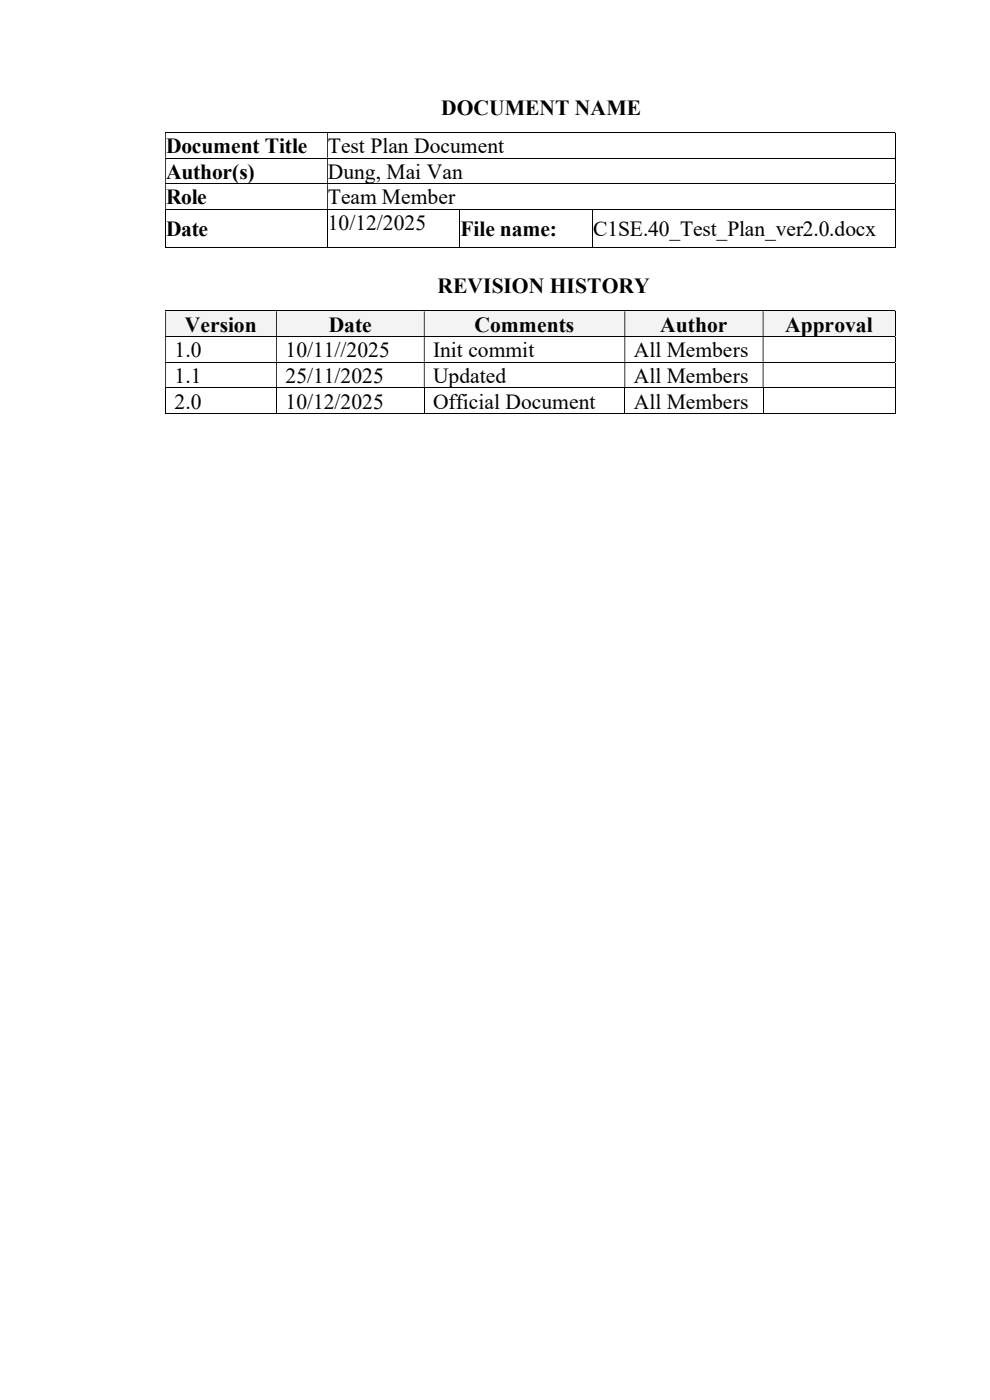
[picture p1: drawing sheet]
<svg xmlns="http://www.w3.org/2000/svg" width="210mm" height="297mm" viewBox="0 0 210 297" stroke-linecap="round" stroke-linejoin="round" font-family="sans-serif">
<defs><g id="words">
<g font-size="4.6">
<text x="93.6" y="24.4">DOCUMENT NAME</text>
<text x="35.2" y="32.5">Document Title</text>
<text x="69.6" y="32.5">Test Plan Document</text>
<text x="35.2" y="37.9">Author(s)</text>
<text x="69.6" y="37.9">Dung, Mai Van</text>
<text x="35.2" y="43.3">Role</text>
<text x="69.6" y="43.3">Team Member</text>
<text x="35.2" y="50.1">Date</text>
<text x="97.7" y="50.1">File name:</text>
<text x="125.9" y="50.1">C1SE.40_Test_Plan_ver2.0.docx</text>
<text x="92.8" y="62.1">REVISION HISTORY</text>
</g>
<g font-size="4.6" fill="#00000a">
<text x="69.6" y="48.8">10/12/2025</text>
<text x="39.2" y="70.4">Version</text>
<text x="69.7" y="70.4">Date</text>
<text x="100.7" y="70.4">Comments</text>
<text x="140.1" y="70.4">Author</text>
<text x="166.6" y="70.4">Approval</text>
<text x="37" y="75.8">1.0</text>
<text x="60.6" y="75.8">10/11//2025</text>
<text x="91.9" y="75.8">Init commit</text>
<text x="134.5" y="75.8">All Members</text>
<text x="37" y="81.2">1.1</text>
<text x="60.6" y="81.2">25/11/2025</text>
<text x="91.9" y="81.2">Updated</text>
<text x="134.5" y="81.2">All Members</text>
<text x="37" y="86.7">2.0</text>
<text x="60.6" y="86.7">10/12/2025</text>
<text x="91.9" y="86.7">Official Document</text>
<text x="134.5" y="86.7">All Members</text>
</g>
</g></defs>
<path d="M35.1 28.1h154.7" fill="none" stroke="#000009" stroke-width=".21"/>
<path d="M189.8 28h.1v.2h-.1zM35.1 28.2h.1v5.2h-.1zM69.4 28.2h.2v5.2h-.2z" fill-rule="evenodd" fill="#000009"/>
<path d="M35.1 33.5h154.7M189.9 28.2v5.2" fill="none" stroke="#000009" stroke-width=".21"/>
<path d="M189.8 33.4h.1v.2h-.1zM35.1 33.6h.1v5.3h-.1zM69.4 33.6h.2v5.3h-.2z" fill-rule="evenodd" fill="#000009"/>
<path d="M35.1 39h154.7M189.9 33.6v5.3" fill="none" stroke="#000009" stroke-width=".21"/>
<path d="M189.8 38.9h.1v.2h-.1zM35.1 39.1h.1v5.2h-.1zM69.4 39.1h.2v5.2h-.2z" fill-rule="evenodd" fill="#000009"/>
<path d="M189.9 39.1v5.2M35.1 44.4h154.7" fill="none" stroke="#000009" stroke-width=".21"/>
<path d="M189.8 44.3h.1v.2h-.1z" fill="#000009"/>
<path d="M35.1 52.4h34.3M35.1 44.5v8M69.5 44.5v8M69.6 52.4h27.9M97.6 44.5v8M97.7 52.4h28M125.8 44.5v8M125.9 52.4h63.9M189.9 44.5v8" fill="none" stroke="#000009" stroke-width=".21"/>
<path d="M189.8 52.3h.1v.2h-.1z" fill="#000009"/>
<g fill="#f3f3f3">
<path d="M35.2 66h23.4v5.3h-23.4z" fill-rule="evenodd"/>
<path d="M58.8 66h31.1v5.3h-31.1z" fill-rule="evenodd"/>
<path d="M90.1 66h42.4v5.3h-42.4z" fill-rule="evenodd"/>
<path d="M132.6 66h29.2v5.3h-29.2z" fill-rule="evenodd"/>
<path d="M162 66h27.8v5.3h-27.8z" fill-rule="evenodd"/>
</g>
<g fill="none" stroke="#000" stroke-width=".21">
<path d="M35.1 66h154.7M35.1 71.4h154.7M35.1 76.8h154.7M189.9 66v5.3M189.9 71.5v5.3M189.9 76.9v5.3M35.1 82.3h154.7M35.1 87.8h23.5M35.1 82.4v5.4M58.7 82.4v5.4M58.8 87.8h31.1M90 82.4v5.4"/>
<path d="M90.1 87.8h42.4M132.5 82.4v5.4M132.6 87.8h29.2M161.9 82.4v5.4M162 87.8h27.8M189.9 82.4v5.4"/>
</g>
<g fill="#000">
<path d="M189.8 65.9h.1v.1h-.1zM35.1 66h.1v5.3h-.1zM58.6 66h.2v5.3h-.2zM89.9 66h.2v5.3h-.2zM132.5 66h.1v5.3h-.1zM161.8 66h.2v5.3h-.2z" fill-rule="evenodd"/>
<path d="M189.8 71.3h.1v.2h-.1zM35.1 71.5h.1v5.3h-.1zM58.6 71.5h.2v5.3h-.2zM89.9 71.5h.2v5.3h-.2zM132.5 71.5h.1v5.3h-.1zM161.8 71.5h.2v5.3h-.2z" fill-rule="evenodd"/>
<path d="M189.8 76.8h.1v.1h-.1zM35.1 76.9h.1v5.3h-.1zM58.6 76.9h.2v5.3h-.2zM89.9 76.9h.2v5.3h-.2zM132.5 76.9h.1v5.3h-.1zM161.8 76.9h.2v5.3h-.2z" fill-rule="evenodd"/>
</g>
<path d="M189.8 82.2h.1v.2h-.1zM189.8 87.7h.1v.1h-.1z" fill="#000"/>
<use href="#words"/>
</svg>
